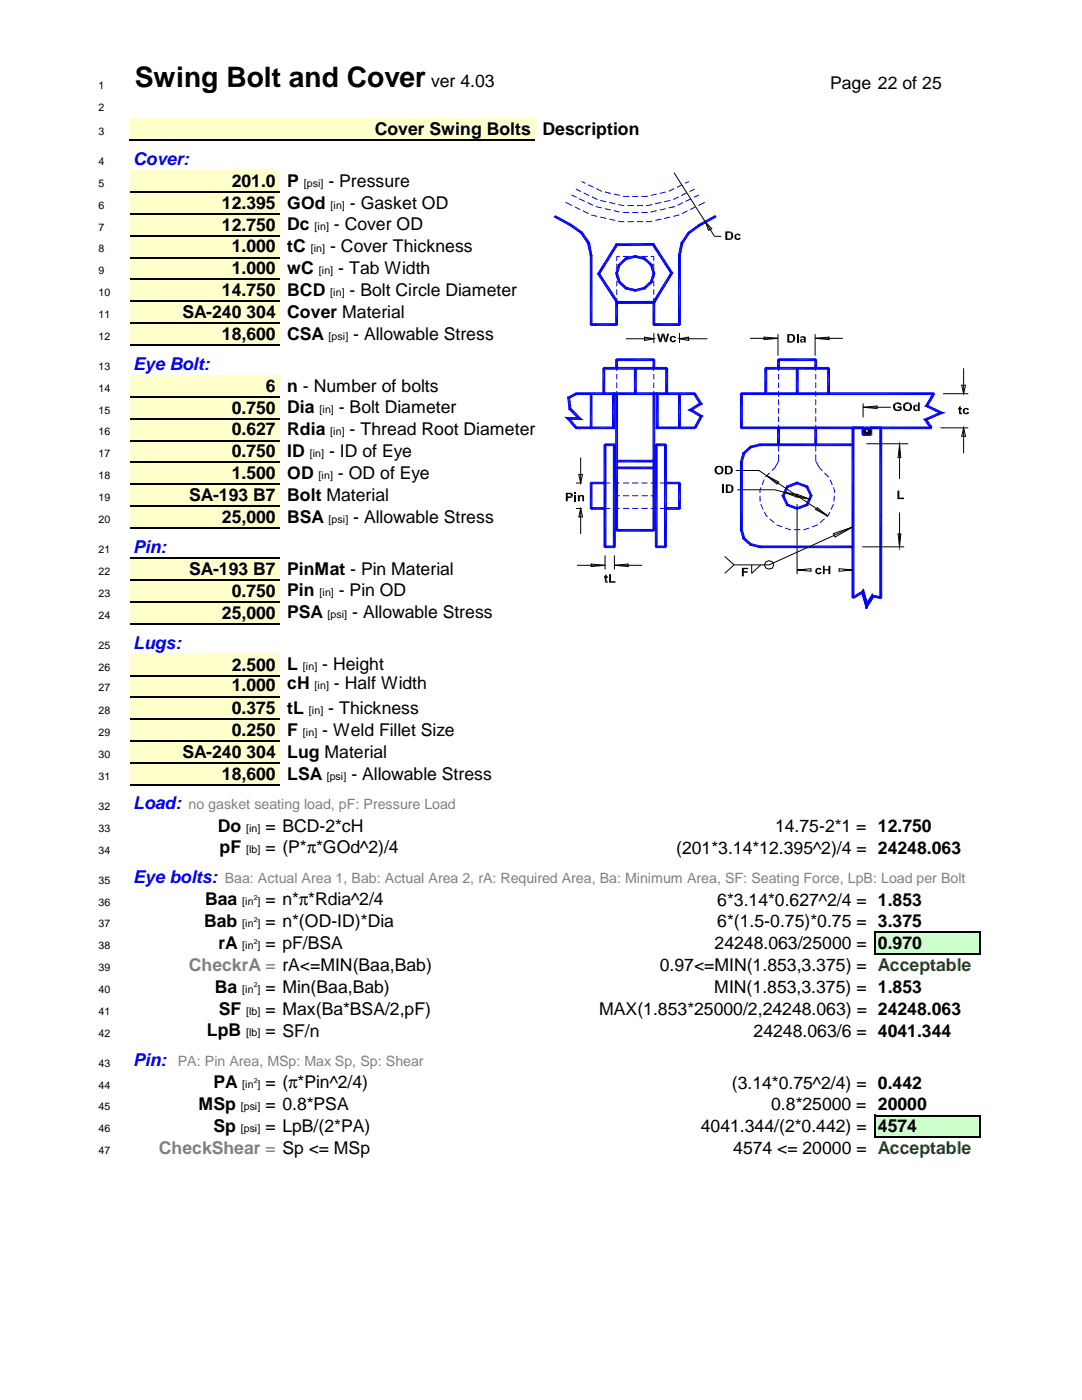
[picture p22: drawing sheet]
<svg xmlns="http://www.w3.org/2000/svg" width="216mm" height="279mm" viewBox="0 0 216 279" stroke-linecap="round" stroke-linejoin="round" font-family="sans-serif">
<defs><g id="words">
<text font-size="5.6" x="26.9" y="17.4">Swing Bolt and Cover</text>
<g font-size="3.5">
<text x="86" y="17.4">ver 4.03</text>
<text x="165.7" y="17.8">Page 22 of 25</text>
<text x="74.8" y="26.9">Cover Swing Bolts</text>
<text x="108.2" y="26.9">Description</text>
<text x="44.3" y="41.7">12.395</text>
<text x="46.2" y="37.3">201.0</text>
<text x="57.3" y="37.3">P</text>
<text x="57.3" y="41.6">GOd</text>
<text x="65.5" y="37.3">- Pressure</text>
<text x="69.8" y="41.6">- Gasket OD</text>
<text x="44.3" y="46">12.750</text>
<text x="57.3" y="46">Dc</text>
<text x="66.6" y="46">- Cover OD</text>
<text x="46.2" y="50.4">1.000</text>
<text x="57.3" y="50.3">tC</text>
<text x="65.9" y="50.3">- Cover Thickness</text>
<text x="44.3" y="59.1">14.750</text>
<text x="46.2" y="54.7">1.000</text>
<text x="57.3" y="54.7">wC</text>
<text x="57.3" y="59.1">BCD</text>
<text x="67.5" y="54.7">- Tab Width</text>
<text x="69.8" y="59.1">- Bolt Circle Diameter</text>
<text x="36.4" y="63.5">SA-240 304</text>
<text x="57.3" y="63.4">Cover Material</text>
<text x="44.3" y="67.8">18,600</text>
<text x="57.3" y="67.8">CSA</text>
<text x="70.5" y="67.8">- Allowable Stress</text>
<text x="46.2" y="82.5">0.750</text>
<text x="53" y="78.2">6</text>
<text x="57.3" y="78.1">n - Number of bolts</text>
<text x="57.3" y="82.5">Dia</text>
<text x="67.6" y="82.5">- Bolt Diameter</text>
<text x="46.2" y="86.9">0.627</text>
<text x="57.3" y="86.9">Rdia</text>
<text x="69.8" y="86.9">- Thread Root Diameter</text>
<text x="46.2" y="91.3">0.750</text>
<text x="46.2" y="95.6">1.500</text>
<text x="57.3" y="91.2">ID</text>
<text x="57.3" y="95.6">OD</text>
<text x="65.7" y="91.2">- ID of Eye</text>
<text x="67.4" y="95.6">- OD of Eye</text>
<text x="37.8" y="100">SA-193 B7</text>
<text x="57.3" y="99.9">Bolt Material</text>
<text x="44.3" y="104.4">25,000</text>
<text x="57.3" y="104.3">BSA</text>
<text x="70.5" y="104.3">- Allowable Stress</text>
<text x="37.8" y="114.7">SA-193 B7</text>
<text x="46.2" y="119.1">0.750</text>
<text x="57.3" y="114.7">PinMat - Pin Material</text>
<text x="57.3" y="119">Pin</text>
<text x="67.6" y="119">- Pin OD</text>
<text x="44.3" y="123.4">25,000</text>
<text x="57.3" y="123.4">PSA</text>
<text x="70.3" y="123.4">- Allowable Stress</text>
<text x="46.2" y="133.8">2.500</text>
<text x="46.2" y="137.8">1.000</text>
<text x="57.3" y="133.8">L</text>
<text x="57.3" y="137.5">cH</text>
<text x="64.3" y="133.8">- Height</text>
<text x="66.6" y="137.5">- Half Width</text>
<text x="46.2" y="142.5">0.375</text>
<text x="57.3" y="142.5">tL</text>
<text x="65.5" y="142.5">- Thickness</text>
<text x="46.2" y="146.9">0.250</text>
<text x="57.3" y="146.9">F</text>
<text x="64.3" y="146.9">- Weld Fillet Size</text>
<text x="36.4" y="151.3">SA-240 304</text>
<text x="44.3" y="155.6">18,600</text>
<text x="57.3" y="151.2">Lug Material</text>
<text x="57.3" y="155.6">LSA</text>
<text x="70.1" y="155.6">- Allowable Stress</text>
<text x="43.4" y="165.9">Do</text>
<text x="53" y="165.9">= BCD-2*cH</text>
<text x="154.6" y="166">14.75-2*1 = 12.750</text>
<text x="43.8" y="170.3">pF</text>
<text x="53" y="170.3">= (P*π*GOd^2)/4</text>
<text x="134.9" y="170.3">(201*3.14*12.395^2)/4 = 24248.063</text>
<text x="40.7" y="185">Bab</text>
<text x="40.9" y="180.7">Baa</text>
<text x="53" y="180.7">= n*π*Rdia^2/4</text>
<text x="53" y="185">= n*(OD-ID)*Dia</text>
<text x="143.1" y="185.1">6*(1.5-0.75)*0.75 = 3.375</text>
<text x="143.1" y="180.7">6*3.14*0.627^2/4 = 1.853</text>
<text x="43.6" y="189.4">rA</text>
<text x="53" y="189.4">= pF/BSA</text>
<text x="142.6" y="189.4">24248.063/25000 =</text>
<text x="175.2" y="189.4">0.970</text>
<text x="131.7" y="193.8">0.97&lt;=MIN(1.853,3.375) = Acceptable</text>
<text x="42.9" y="198.1">Ba</text>
<text x="43.6" y="202.5">SF</text>
<text x="53" y="198.1">= Min(Baa,Bab)</text>
<text x="53" y="202.5">= Max(Ba*BSA/2,pF)</text>
<text x="119.5" y="202.5">MAX(1.853*25000/2,24248.063) = 24248.063</text>
<text x="142.5" y="198.2">MIN(1.853,3.375) = 1.853</text>
<text x="41.3" y="206.8">LpB</text>
<text x="53" y="206.8">= SF/n</text>
<text x="150.4" y="206.9">24248.063/6 = 4041.344</text>
<text x="39.6" y="221.6">MSp</text>
<text x="42.6" y="217.2">PA</text>
<text x="53" y="217.2">= (π*Pin^2/4)</text>
<text x="53" y="221.6">= 0.8*PSA</text>
<text x="146" y="217.3">(3.14*0.75^2/4) = 0.442</text>
<text x="153.9" y="221.6">0.8*25000 = 20000</text>
<text x="42.6" y="225.9">Sp</text>
<text x="53" y="225.9">= LpB/(2*PA)</text>
<text x="139.8" y="226">4041.344/(2*0.442) =</text>
<text x="175.2" y="226">4574</text>
<text x="146.3" y="230.3">4574 &lt;= 20000 = Acceptable</text>
</g>
<g font-size="3.5" fill="#00f">
<text x="26.6" y="32.9">Cover:</text>
<text x="26.6" y="73.8">Eye Bolt:</text>
<text x="26.6" y="110.4">Pin:</text>
<text x="26.6" y="129.5">Lugs:</text>
<text x="26.6" y="161.5">Load:</text>
<text x="26.6" y="176.3">Eye bolts:</text>
<text x="26.6" y="212.8">Pin:</text>
</g>
<g font-size="3.5" fill="#808080">
<text x="37.7" y="193.8">CheckrA = rA&lt;=MIN(Baa,Bab)</text>
<text x="31.7" y="230.3">CheckShear = Sp &lt;= MSp</text>
</g>
<g font-size="2.8" fill="#808080">
<text x="37.6" y="161.5">no gasket seating load, pF: Pressure Load</text>
<text x="44.8" y="176.3">Baa: Actual Area 1, Bab: Actual Area 2, rA: Required Area, Ba: Minimum Area, SF: Seating Force, LpB: Load per Bolt</text>
<text x="35.5" y="212.8">PA: Pin Area, MSp: Max Sp, Sp: Shear</text>
</g>
<g font-size="2.1">
<text x="19.7" y="17.8">1</text>
<text x="19.7" y="22.2">2</text>
<text x="19.7" y="26.9">3</text>
<text x="19.7" y="32.9">4</text>
<text x="19.7" y="37.3">5</text>
<text x="19.7" y="41.7">6</text>
<text x="60.6" y="37.3">[psi]</text>
<text x="66" y="41.6">[in]</text>
<text x="19.7" y="46">7</text>
<text x="62.8" y="46">[in]</text>
<text x="19.7" y="50.4">8</text>
<text x="62" y="50.3">[in]</text>
<text x="19.7" y="54.7">9</text>
<text x="19.7" y="59.1">10</text>
<text x="63.6" y="54.7">[in]</text>
<text x="65.9" y="59.1">[in]</text>
<text x="19.7" y="63.5">11</text>
<text x="19.7" y="67.8">12</text>
<text x="65.6" y="67.8">[psi]</text>
<text x="19.7" y="73.8">13</text>
<text x="19.7" y="78.2">14</text>
<text x="19.7" y="82.5">15</text>
<text x="63.8" y="82.5">[in]</text>
<text x="19.7" y="86.9">16</text>
<text x="65.9" y="86.9">[in]</text>
<text x="19.7" y="91.3">17</text>
<text x="19.7" y="95.6">18</text>
<text x="61.8" y="91.2">[in]</text>
<text x="63.6" y="95.6">[in]</text>
<text x="19.7" y="100">19</text>
<text x="19.7" y="104.4">20</text>
<text x="65.6" y="104.3">[psi]</text>
<text x="19.7" y="110.4">21</text>
<text x="19.7" y="119.1">23</text>
<text x="19.7" y="114.7">22</text>
<text x="63.8" y="119">[in]</text>
<text x="19.7" y="123.4">24</text>
<text x="65.4" y="123.4">[psi]</text>
<text x="19.7" y="129.5">25</text>
<text x="19.7" y="133.8">26</text>
<text x="19.7" y="137.8">27</text>
<text x="60.5" y="133.8">[in]</text>
<text x="62.8" y="137.5">[in]</text>
<text x="19.7" y="142.5">28</text>
<text x="61.6" y="142.5">[in]</text>
<text x="19.7" y="146.9">29</text>
<text x="60.5" y="146.9">[in]</text>
<text x="19.7" y="151.3">30</text>
<text x="19.7" y="155.6">31</text>
<text x="65.2" y="155.6">[psi]</text>
<text x="19.7" y="161.6">32</text>
<text x="19.7" y="166">33</text>
<text x="49.1" y="165.9">[in]</text>
<text x="19.7" y="170.3">34</text>
<text x="49.1" y="170.3">[lb]</text>
<text x="19.7" y="176.4">35</text>
<text x="19.7" y="185.1">37</text>
<text x="19.7" y="180.7">36</text>
<text x="48.3" y="180.7">[in ]</text>
<text x="48.3" y="185">[in ]</text>
<text x="19.7" y="189.4">38</text>
<text x="48.3" y="189.4">[in ]</text>
<text x="19.7" y="193.8">39</text>
<text x="19.7" y="198.2">40</text>
<text x="19.7" y="202.5">41</text>
<text x="48.3" y="198.1">[in ]</text>
<text x="49.1" y="202.5">[lb]</text>
<text x="19.7" y="206.9">42</text>
<text x="49.1" y="206.8">[lb]</text>
<text x="19.7" y="212.9">43</text>
<text x="19.7" y="217.3">44</text>
<text x="19.7" y="221.6">45</text>
<text x="48" y="221.6">[psi]</text>
<text x="48.3" y="217.2">[in ]</text>
<text x="19.7" y="226">46</text>
<text x="48" y="225.9">[psi]</text>
<text x="19.7" y="230.3">47</text>
</g>
<g font-size="1.4">
<text x="50.6" y="179.6">2</text>
<text x="50.6" y="184">2</text>
<text x="50.6" y="188.3">2</text>
<text x="50.6" y="197.1">2</text>
<text x="50.6" y="216.2">2</text>
</g>
</g></defs>
<g fill="#ffc">
<path d="M25.9 23.6h80.7v4.4h-80.7z"/>
<path d="M25.9 34h29.8v34.9h-29.8z"/>
<path d="M25.9 74.8h29.8v30.6h-29.8z"/>
<path d="M25.9 111.4h29.8v13.1h-29.8z"/>
<path d="M25.9 130.5h29.8v26.2h-29.8z"/>
</g>
<g fill="#cfc">
<path d="M174.5 186.1h21.2v4.4h-21.2z"/>
<path d="M174.5 222.6h21.2v4.4h-21.2z"/>
</g>
<g fill="none" stroke="#000" stroke-width=".34">
<path d="M25.9 27.9h80.7M25.9 38.3h29.8M25.9 42.7h29.8M25.9 47h29.8M25.9 51.4h29.8M25.9 55.8h29.8M25.9 60.1h29.8M25.9 64.5h29.8M25.9 68.8h29.8M25.9 79.2h29.8M25.9 83.6h29.8M25.9 87.9h29.8"/>
<path d="M25.9 92.3h29.8M25.9 96.6h29.8M25.9 101h29.8M25.9 105.4h29.8M25.9 111.4h29.8M25.9 115.7h29.8M25.9 120.1h29.8M25.9 124.5h29.8M25.9 134.8h29.8M25.9 139.2h29.8M25.9 143.6h29.8M25.9 147.9h29.8"/>
<path d="M25.9 152.3h29.8M25.9 156.6h29.8M174.5 185.9v4.7M174.7 186.1h21.1M174.7 190.5h21.1M195.6 186.3v4.3M174.5 222.5v4.7M174.7 222.6h21.1M174.7 227h21.1M195.6 222.8v4.4"/>
</g>
<g fill="#00f">
<path d="M161.2 97l.8 1.9h-.3z"/>
<path d="M161.2 97l.5 1.9-.8-1.6z"/>
</g>
<path d="M161.2 97l.8 1.9h-.3l-.8-1.6z" fill="none" stroke="#00f" stroke-width=".2"/>
<g fill="#00f">
<path d="M159 96.2l2.2 .8-.3 .3z"/>
<path d="M159 96.2l1.9 1.1-1.9-.7z"/>
</g>
<path d="M159 96.2l2.2 .8-.3 .3-1.9-.7z" fill="none" stroke="#00f" stroke-width=".2"/>
<g fill="#00f">
<path d="M157 97l2-.8v.4z"/>
<path d="M157 97l2-.4-1.8 .7z"/>
</g>
<path d="M157 97l2-.8v.4l-1.8 .7z" fill="none" stroke="#00f" stroke-width=".2"/>
<g fill="#00f">
<path d="M157 97l.2 .3-1.1 1.6z"/>
<path d="M157.2 97.3l-.7 1.6h-.4z"/>
</g>
<path d="M157 97l.2 .3-.7 1.6h-.4z" fill="none" stroke="#00f" stroke-width=".2"/>
<g fill="#00f">
<path d="M156.1 98.9h.4l.5 2z"/>
<path d="M156.5 98.9l.7 1.7-.2 .3z"/>
</g>
<path d="M156.1 98.9h.4l.7 1.7-.2 .3z" fill="none" stroke="#00f" stroke-width=".2"/>
<g fill="#00f">
<path d="M157 100.9l.2-.3 1.8 1z"/>
<path d="M157.2 100.6l1.8 .7v.3z"/>
</g>
<path d="M157 100.9l.2-.3 1.8 .7v.3z" fill="none" stroke="#00f" stroke-width=".2"/>
<g fill="#00f">
<path d="M159 101.3l2.2-.4-2.2 .7z"/>
<path d="M159 101.3l1.9-.7 .3 .3z"/>
</g>
<path d="M159 101.3l1.9-.7 .3 .3-2.2 .7z" fill="none" stroke="#00f" stroke-width=".2"/>
<g fill="#00f">
<path d="M162 98.9l-.8 2-.3-.3z"/>
<path d="M161.7 98.9h.3l-1.1 1.7z"/>
</g>
<g fill="none" stroke="#00f" stroke-width=".2">
<path d="M120.5 88.8h.4v20.3h-.4zM120.7 96.4h1.1M122.4 88.8h.4v20.3h-.4zM122.4 96.4h1.3M123.1 98.9h.6M124.3 98.9h1.2M124.3 96.4h1.2M126.2 98.9h1.2M126.2 96.4h1.2M128 98.9h1.2M128 96.4h1.2M129.8 98.9h.7"/>
<path d="M129.8 96.4h1.3M130.8 88.8h.3v20.3h-.3zM131.7 96.4h1.1M132.6 88.8h.4v20.3h-.4zM151.6 98.9l.1 1.2M151.8 97.3l-.2 .5v.6M152.5 95.7l-.4 1.1M153.6 94.4l-.9 .8M155.4 92l-.8 1.4-.6 .5M161.7 98.9h.3l-.8 2-.3-.3zM162.8 92l.7 1.4 .6 .5M164.5 94.4l.9 .8"/>
<path d="M165.7 95.7l.4 1.1M166.3 97.3l.2 .5v.6M166.5 98.9l-.1 1.2M170 85.4h.4v33.9h-.4zM120.7 101.5h1.1M122.4 101.5h1.3M123.1 105.7h7.4v.3h-7.4zM124.3 101.5h1.2M126.2 101.5h1.2M128 101.5h1.2M129.8 101.5h1.3M131.7 101.5h1.1"/>
<path d="M151.8 100.6l.5 1.1M152.5 102.2l.4 .7 .3 .2M153.6 103.5l.9 .8M154.9 104.7l1.2 .5M156.7 105.4l1.1 .3M158.5 105.7h1.2M161.5 105.4l-1.2 .3M163.2 104.7l-1.2 .5M164.5 103.5l-.9 .8M165.6 102.2l-.3 .7-.4 .2M166.3 100.6l-.5 1.1"/>
</g>
<path d="M130.9 88.8v20.3M123.1 105.8h7.4" fill="none" stroke="#00f" stroke-width=".34"/>
<path d="M120.7 88.8v20.3M122.6 88.8v20.3M132.8 88.8v20.3M170.2 85.4v33.9" fill="none" stroke="#00f" stroke-width=".38"/>
<g fill="#00f">
<path d="M130.9 88.9l1.9-.3v.3z"/>
<path d="M130.9 88.6h1.9l-1.9 .3z"/>
</g>
<path d="M130.9 88.6h1.9v.3h-1.9z" fill="none" stroke="#00f" stroke-width=".2"/>
<g fill="#00f">
<path d="M120.7 88.9l1.9-.3v.3z"/>
<path d="M120.7 88.6h1.9l-1.9 .3z"/>
</g>
<path d="M120.7 88.6h1.9v.3h-1.9z" fill="none" stroke="#00f" stroke-width=".2"/>
<g fill="#00f">
<path d="M130.9 109.3l1.9-.3v.3z"/>
<path d="M130.9 109h1.9l-1.9 .3z"/>
</g>
<path d="M130.9 109h1.9v.3h-1.9z" fill="none" stroke="#00f" stroke-width=".2"/>
<g fill="#00f">
<path d="M120.7 109.3l1.9-.3v.3z"/>
<path d="M120.7 109h1.9l-1.9 .3z"/>
</g>
<path d="M117.8 96.4h.3v5.1h-.3zM117.9 96.2h2.8v.4h-2.8zM132.8 96.2h2.8v.4h-2.8zM135.4 96.4h.4v5.1h-.4zM175.6 85.4h.3v33.9h-.3zM117.9 101.3h2.8v.3h-2.8zM120.7 109h1.9v.3h-1.9zM132.8 101.3h2.8v.3h-2.8z" fill="none" stroke="#00f" stroke-width=".2"/>
<path d="M120.7 96.4h-2.8v5.1h2.8M132.8 96.4h2.8M132.8 101.5h2.8" fill="none" stroke="#00f" stroke-width=".34"/>
<path d="M135.6 96.4v5.1M175.7 85.4v33.9" fill="none" stroke="#00f" stroke-width=".38"/>
<path d="M114.9 96.4h1.2M114.9 101.5h1.2M144.6 111l1.9 1.7M146.5 112.7h7M146.5 112.7l-1.9 1.7M150 112.7v1.7l1.8-1.7" fill="none" stroke="#000" stroke-width=".2"/>
<g fill="#00f">
<path d="M155.2 71.8h.3v1.7z"/>
<path d="M155.2 71.8l.3 1.7h-.3z"/>
</g>
<path d="M155.2 71.8h.3v1.7h-.3z" fill="none" stroke="#00f" stroke-width=".2"/>
<g fill="#00f">
<path d="M162.6 71.8l.3 1.7h-.3z"/>
<path d="M162.6 71.8h.3v1.7z"/>
</g>
<path d="M162.6 71.8h.3v1.7h-.3zM155.4 88.8v1.3M155.4 90.7v1.3M162.8 88.8v1.3M162.8 90.7v1.3" fill="none" stroke="#00f" stroke-width=".2"/>
<g fill="#00f">
<path d="M170.1 119.2l2.2-1.3-2 1.5z"/>
<path d="M170.3 119.4l2-1.5-.3 .5z"/>
</g>
<path d="M170.1 119.2l2.2-1.3-.3 .5-1.7 1z" fill="none" stroke="#00f" stroke-width=".2"/>
<g fill="#00f">
<path d="M172.3 117.9l.7 2.5-1-2z"/>
<path d="M172 118.4l1 2-.1 .9z"/>
<path d="M172.2 117.8l.1 .1-.3 .5z" fill-rule="evenodd"/>
</g>
<path d="M172.2 117.8l.1 .1-.3 .5z" fill="none" stroke="#00f" stroke-width=".2"/>
<path d="M172 118.4h.1" fill="none" stroke="#00f" stroke-width=".2"/>
<path d="M172 118.4h.1l.9 2.9h-.2z" fill-rule="evenodd" fill="#00f"/>
<path d="M172 118.4h.1l.9 2.9h-.2z" fill="none" stroke="#00f" stroke-width=".2"/>
<path d="M172.8 121.3h.2l-.1 .2z" fill-rule="evenodd" fill="#00f"/>
<path d="M172.8 121.3v.2M173 121.3l-.1 .2" fill="none" stroke="#00f" stroke-width=".2"/>
<path d="M172.9 120.4h.2l-.1 .9h-.2z" fill-rule="evenodd" fill="#00f"/>
<path d="M172.9 120.4h.2l-.1 .9h-.2z" fill="none" stroke="#00f" stroke-width=".2"/>
<path d="M172.2 117.9l.1-.1 .8 2.6h-.2z" fill-rule="evenodd" fill="#00f"/>
<path d="M172.2 117.9l.1-.1 .8 2.6h-.2z" fill="none" stroke="#00f" stroke-width=".2"/>
<path d="M172.3 117.6v.3z" fill-rule="evenodd" fill="#00f"/>
<path d="M172.2 117.8l.1-.2v.2" fill="none" stroke="#00f" stroke-width=".2"/>
<g fill="#00f">
<path d="M174.1 118.7l-1.2 2.6 .1-.9z"/>
<path d="M174.1 118.7l.1 .4-1.3 2.2z"/>
<path d="M172.9 120.4h.2l-.1 .9h-.2z" fill-rule="evenodd"/>
</g>
<path d="M172.9 120.4h.2l-.1 .9h-.2z" fill="none" stroke="#00f" stroke-width=".2"/>
<path d="M172.8 121.3h.1l-.1 .2z" fill-rule="evenodd" fill="#00f"/>
<path d="M172.8 121.3v.2M172.9 121.3l-.1 .2" fill="none" stroke="#00f" stroke-width=".2"/>
<path d="M174.2 119.1l.1 .1-1.4 2.1-.1-.1z" fill-rule="evenodd" fill="#00f"/>
<path d="M174.2 119.1l.1 .1-1.4 2.1-.1-.1z" fill="none" stroke="#00f" stroke-width=".2"/>
<path d="M174.3 119.1v.1" fill="none" stroke="#00f" stroke-width=".2"/>
<path d="M174 118.7h.1l.2 .4-.1 .1z" fill-rule="evenodd" fill="#00f"/>
<path d="M174 118.7h.1l.2 .4-.1 .1z" fill="none" stroke="#00f" stroke-width=".2"/>
<path d="M174.1 118.6v.1z" fill-rule="evenodd" fill="#00f"/>
<path d="M174 118.7l.1-.1v.1" fill="none" stroke="#00f" stroke-width=".2"/>
<path d="M174 118.7l.1 .1-1 1.6h-.2z" fill-rule="evenodd" fill="#00f"/>
<path d="M174 118.7l.1 .1-1 1.6h-.2z" fill="none" stroke="#00f" stroke-width=".2"/>
<path d="M172.9 120.4h.1" fill="none" stroke="#00f" stroke-width=".2"/>
<g fill="#00f">
<path d="M174.1 118.7l1.7 .4h-1.6z"/>
<path d="M174.2 119.1h1.6l-.1 .4z"/>
</g>
<path d="M174.1 118.7l1.7 .4-.1 .4-1.5-.4z" fill="none" stroke="#00f" stroke-width=".2"/>
<path d="M155.2 66.7v4.3M162.6 66.7v4.3M146.8 93.9h4.6l1.6 1M147.1 97.7h7.5l1.8 .5M120.7 110.8v2.9M122.6 110.8v2.9M159 100.6v14" fill="none" stroke="#000" stroke-width=".2"/>
<g fill="#00f">
<path d="M147.7 105.7h.4l.2 1.8z"/>
<path d="M148.1 105.7l.5 1.7-.3 .1z"/>
</g>
<path d="M147.7 105.7h.4l.5 1.7-.3 .1z" fill="none" stroke="#00f" stroke-width=".2"/>
<g fill="#00f">
<path d="M148.3 107.5l.3-.1 1.1 1.4z"/>
<path d="M148.6 107.4l1.3 1.1-.2 .3z"/>
</g>
<path d="M148.3 107.5l.3-.1 1.3 1.1-.2 .3z" fill="none" stroke="#00f" stroke-width=".2"/>
<g fill="#00f">
<path d="M149.9 108.5l1.7 .8-1.9-.5z"/>
<path d="M149.9 108.5l1.7 .5v.3z"/>
</g>
<path d="M151.6 88.6h18.6v.3h-18.6zM149.9 108.5l1.7 .5v.3l-1.9-.5zM151.6 109h18.6v.3h-18.6z" fill="none" stroke="#00f" stroke-width=".2"/>
<path d="M151.6 88.8h18.6M151.6 109.1h18.6" fill="none" stroke="#00f" stroke-width=".34"/>
<g fill="#000">
<path d="M157.1 66.7h1.1l.2 .1-.9 .1v1.2l.9 .1-.4 .2h-.9z" fill-rule="evenodd"/>
<path d="M157.6 66.9l.8-.1 .2 .3a.94 .94 0 0 1-.1 1.1l-1-.1h.5a.62 .62 0 0 0 .2-.7 .62 .62 0 0 0-.6-.5z" fill-rule="evenodd"/>
<path d="M159 67.1h.3v1.3h-.3z" fill-rule="evenodd"/>
<path d="M159 66.7h.3v.3h-.3z" fill-rule="evenodd"/>
<path d="M159.7 67.3l.5 .1-.3 .1-.3-.1z" fill-rule="evenodd"/>
<path d="M159.6 67.8h.8l-.4 .1-.1 .1 .2 .2h-.5z" fill-rule="evenodd"/>
<path d="M159.7 67.3a.68 .68 0 0 1 1.1 .1v.8l-.9 .2-.3-.2 .7-.1 .1-.3-.6-.1 .6-.2-.2-.1z" fill-rule="evenodd"/>
<path d="M160.4 68.2h.4l.1 .2h-.4z" fill-rule="evenodd"/>
<path d="M112.9 98.3a1.33 1.33 0 0 1 1.3 .2l-.9 .1v.5h1l-.3 .3h-.7v.6h-.4z" fill-rule="evenodd"/>
<path d="M113.5 98.6l.7-.1 .1 .6h-1l.6-.1v-.3z" fill-rule="evenodd"/>
<path d="M114.6 98.3h.4v.3h-.4z" fill-rule="evenodd"/>
<path d="M115.3 98.8h.4v.2h.3l-.3 .2v.8h-.4z" fill-rule="evenodd"/>
<path d="M115.7 99a.52 .52 0 0 1 .8 .1v.9h-.3l-.1-.9z" fill-rule="evenodd"/>
<path d="M143 93a1.2 1.2 0 0 1 1.1 .2h-.6a.6 .6 0 0 0-.5 .6 .6 .6 0 0 0 .5 .6h.6a.92 .92 0 0 1-1.3 0 .92 .92 0 0 1 .2-1.4z" fill-rule="evenodd"/>
<path d="M144.1 96.7h.3v1.7h-.3z" fill-rule="evenodd"/>
<path d="M143.5 93.2h.6a1 1 0 0 1 0 1.2h-.6l.3-.1 .2-.3-.1-.5z" fill-rule="evenodd"/>
<path d="M144.7 93h.8l.5 .2-1 .1v1.1l1 .1-.5 .2h-.8z" fill-rule="evenodd"/>
<path d="M144.8 96.7h.9l.4 .2-.9 .1v1.1l.9 .1-.4 .2h-.9z" fill-rule="evenodd"/>
<path d="M145.2 93.3l.8-.1a.98 .98 0 0 1 0 1.2h-1a.59 .59 0 0 0 .8-.5 .59 .59 0 0 0-.6-.6z" fill-rule="evenodd"/>
<path d="M145.4 97l.7-.1 .2 .2v.6l-.2 .5-.9-.1h.5a.6 .6 0 0 0 .3-.7 .6 .6 0 0 0-.6-.4z" fill-rule="evenodd"/>
<path d="M178.4 80.6h.7a.57 .57 0 0 0-.5 .6 .57 .57 0 0 0 .5 .5l.8 .1a.97 .97 0 0 1-1.2 .2 .97 .97 0 0 1-.4-1.3z" fill-rule="evenodd"/>
<path d="M178.4 80.6a.9 .9 0 0 1 1.5 .2l-.4 .1-.3-.3z" fill-rule="evenodd"/>
<path d="M179.1 97.9h.4v1.4h.9v.3h-1.3z" fill-rule="evenodd"/>
<path d="M179.1 81.1h.8v.7l-.8-.1 .4-.1v-.2h-.4z" fill-rule="evenodd"/>
<path d="M180.3 80.6a1.1 1.1 0 0 1 1.4-.1l-.8 .1a.6 .6 0 0 0-.3 .6 .6 .6 0 0 0 .5 .5l.6 .1a.99 .99 0 0 1-1.4-.2l-.1-.4z" fill-rule="evenodd"/>
<path d="M181.1 80.6l.6-.1a.96 .96 0 0 1 0 1.3l-.6-.1a.58 .58 0 0 0 .5-.5 .58 .58 0 0 0-.5-.6z" fill-rule="evenodd"/>
<path d="M182.2 81.1l.7-.1-.3 .2v.5l.6 .1a.6 .6 0 0 1-.8 .1 .6 .6 0 0 1-.2-.8z" fill-rule="evenodd"/>
<path d="M182.3 81l.3-.2 .6 .1z" fill-rule="evenodd"/>
<path d="M182.3 81l.9-.1v-.6h.3v1.7h-.3v-.2h-.3a.39 .39 0 0 0 .3-.4 .39 .39 0 0 0-.3-.4z" fill-rule="evenodd"/>
<path d="M114.6 98.8h.4v1.2h-.4z" fill-rule="evenodd"/>
<path d="M120.7 114.8l.3-.2v.4h.3v.3h-.3l.1 .7-.4 .1v-.8h-.2z" fill-rule="evenodd"/>
<path d="M120.7 116.1l.6-.1v.2l-.4 .1z" fill-rule="evenodd"/>
<path d="M121.5 114.6h.4v1.4h.9v.3h-1.3z" fill-rule="evenodd"/>
<path d="M148 113.3h1.3v.3h-.9v.4h.8v.3h-.8v.7h-.4z" fill-rule="evenodd"/>
<path d="M162.8 113.5l.5 .1a.39 .39 0 0 0-.3 .4 .39 .39 0 0 0 .3 .3l-.4 .1-.2-.2z" fill-rule="evenodd"/>
<path d="M162.8 113.5h.1a.64 .64 0 0 1 1 .2l-.3 .1-.1-.2z" fill-rule="evenodd"/>
<path d="M162.9 114.4l.6-.1 .1-.2 .4 .1a.68 .68 0 0 1-1.1 .2z" fill-rule="evenodd"/>
<path d="M164.2 112.9h.3v.7l.8 .2h-.8v.8h-.3z" fill-rule="evenodd"/>
<path d="M164.5 113.6h.8v-.7h.4v1.7h-.4v-.8z" fill-rule="evenodd"/>
</g>
<path d="M172.2 80.5v2.8M172.9 88.6h8.3M152.8 112.1l.7-.2 .6 .2 .3 .6-.3 .7-.6 .2-.7-.2-.3-.7zM172 109.1h8.4" fill="none" stroke="#000" stroke-width=".2"/>
<g fill="#00f">
<path d="M149.7 89.1l1.9-.5v.3z"/>
<path d="M149.7 89.1l1.9-.2-1.7 .5z"/>
</g>
<path d="M149.7 89.1l1.9-.5v.3l-1.7 .5z" fill="none" stroke="#00f" stroke-width=".2"/>
<g fill="#00f">
<path d="M148.3 90.4l1.4-1.3 .2 .3z"/>
<path d="M148.3 90.4l1.6-1-1.3 1.2z"/>
</g>
<path d="M148.3 90.4l1.4-1.3 .2 .3-1.3 1.2z" fill="none" stroke="#00f" stroke-width=".2"/>
<g fill="#00f">
<path d="M148.3 90.4l.3 .2-.9 1.6z"/>
<path d="M148.6 90.6l-.5 1.6h-.4z"/>
</g>
<path d="M147.7 92.2h.4v13.5h-.4zM148.3 90.4l.3 .2-.5 1.6h-.4z" fill="none" stroke="#00f" stroke-width=".2"/>
<path d="M147.9 92.2v13.5" fill="none" stroke="#00f" stroke-width=".38"/>
<g fill="#00f">
<path d="M172.2 86.9l1.5-.4v.4z"/>
<path d="M172.2 86.5h1.5l-1.5 .4z"/>
</g>
<path d="M172.2 86.5h1.5v.4h-1.5z" fill="none" stroke="#00f" stroke-width=".2"/>
<g fill="#00f">
<path d="M173.6 85.4l.3 1.3h-.3z"/>
<path d="M173.6 85.4h.3v1.3z"/>
</g>
<path d="M173.6 85.4h.3v1.3h-.3z" fill="none" stroke="#00f" stroke-width=".2"/>
<g fill="#00f">
<path d="M172 85.4l.4 1.3h-.4z"/>
<path d="M172 85.4h.4v1.3z"/>
</g>
<path d="M147.7 78.6h.4v6.8h-.4zM147.9 78.4h38.4v.3h-38.4zM147.9 85.2h37.9v.4h-37.9zM170.2 85.2h2v.4h-2zM172 85.4h.4v1.3h-.4zM173.7 85.2h2.1v.4h-2.1z" fill="none" stroke="#00f" stroke-width=".2"/>
<path d="M147.9 78.6h38.4M147.9 85.4h37.9" fill="none" stroke="#00f" stroke-width=".34"/>
<g fill="#000">
<path d="M172.2 86.1h.4l-.1 .4zM172.4 85.6l.3 .2-.5 .3zM172.7 86.3l.3 .4-.5-.2zM172.6 86.1l.1 .2-.2 .2zM172.2 86.1l.5-.3-.1 .3zM172.7 86.3l.3 .1v.3zM172.4 85.6l.6-.3v.4zM172.4 85.6l.6 .1-.3 .1zM173 86.4l.5 .1-.5 .2zM173 86.4l.2-.1 .3 .2zM173 85.3l.2 .5-.2-.1zM173.4 86.1h.3l-.5 .2z"/>
<path d="M173.2 85.8l.3-.2-.1 .5zM173 85.3l.5 .3-.3 .2zM173.2 86.3l.5-.2-.2 .4zM173.5 85.6l.2 .5h-.3z"/>
</g>
<path d="M172.2 86.1h.4l.1 .2-.2 .2zM172.4 85.6l.6-.3v.4l-.3 .1zM172.4 85.6l.3 .2-.1 .3h-.4zM172.4 86.2h1.1M172.7 86.3l.3 .1v.3l-.5-.2zM173 85.3l.5 .3-.3 .2-.2-.1zM173 86.4l.2-.1 .3 .2-.5 .2zM173.2 85.8l.3-.2 .2 .5h-.3zM173.4 86.1h.3l-.2 .4-.3-.2z" fill="none" stroke="#000" stroke-width=".2"/>
<path d="M147.9 78.6v6.8" fill="none" stroke="#00f" stroke-width=".38"/>
<g fill="#00f">
<path d="M184.4 83.7l1.6 1.6-.4 .2z"/>
<path d="M184.4 83.7l.6 .1 1 1.5z"/>
</g>
<path d="M184.4 83.7l.6 .1 1 1.5-.4 .2z" fill="none" stroke="#00f" stroke-width=".2"/>
<g fill="#00f">
<path d="M184.4 83.7l3-1.3-2.4 1.4z"/>
<path d="M185 83.8l2.4-1.4h.8z"/>
</g>
<path d="M184.4 83.7l3-1.3h.8l-3.2 1.4z" fill="none" stroke="#00f" stroke-width=".2"/>
<g fill="#00f">
<path d="M184.7 81.1l3.5 1.3h-.8z"/>
<path d="M184.7 81.1l.5-.2 3 1.5z"/>
</g>
<path d="M184.7 81.1l.5-.2 3 1.5h-.8z" fill="none" stroke="#00f" stroke-width=".2"/>
<g fill="#00f">
<path d="M186.1 78.5l-.9 2.4-.5 .2z"/>
<path d="M186.1 78.5l.4 .2-1.3 2.2z"/>
</g>
<g fill="none" stroke="#00f" stroke-width=".2">
<path d="M115 78.4h7.6v.3h-7.6zM117.8 78.6h.3v6.8h-.3zM120.3 73.5h.4v5.1h-.4zM120.5 73.3h12.5v.4h-12.5zM122.2 78.6h.4v6.8h-.4zM122.4 78.4h8.7v.3h-8.7zM123.1 71.6h7.4v.4h-7.4zM126.6 73.5h.4v5.1h-.4zM130.9 78.6h.4v6.8h-.4zM130.9 78.4h7.7v.3h-7.7zM132.8 73.5h.4v5.1h-.4zM135.4 78.6h.4v6.8h-.4z"/>
<path d="M152.6 73.5h.4v5.1h-.4zM152.8 73.3h12.5v.4h-12.5zM155.4 71.6h7.4v.4h-7.4zM155.4 73.5v.5M155.4 74.6v1.1M155.4 76.3v1.1M155.4 78v1.2M155.4 79.7v1.2M158.9 73.5h.4v5.1h-.4zM162.8 73.5v.5M162.8 74.6v1.1M162.8 76.3v1.1"/>
<path d="M162.8 78v1.2M162.8 79.7v1.2M165.1 73.5h.4v5.1h-.4zM186.1 78.5l.4 .2-1.3 2.2-.5 .2zM115 85.2h7.6v.4h-7.6zM130.9 85.2h7.7v.4h-7.7zM155.2 85.4h.3v3.4h-.3zM155.4 81.4v1.1M155.4 83.1v1.1M155.4 84.8v.6M162.6 85.4h.3v3.4h-.3zM162.8 81.4v1.1"/>
<path d="M162.8 83.1v1.1M162.8 84.8v.6"/>
</g>
<path d="M115 78.6h23.6M117.9 78.6v6.8M120.5 73.5h12.5M123.1 71.8h7.4M152.8 73.5h12.5M155.4 71.8h7.4M115 85.4h7.6M130.9 85.4h7.7M162.8 85.4v3.4" fill="none" stroke="#00f" stroke-width=".34"/>
<path d="M120.5 73.5v5.1M122.4 78.6v6.8M126.8 73.5v5.1M131.1 78.6v6.8M133 73.5v5.1M135.6 78.6v6.8M152.8 73.5v5.1M159.1 73.5v5.1M165.3 73.5v5.1M155.3 85.4v3.4" fill="none" stroke="#00f" stroke-width=".38"/>
<g fill="#00f">
<path d="M122.9 71.8h.3v1.7z"/>
<path d="M122.9 71.8l.3 1.7h-.3z"/>
</g>
<path d="M122.9 71.8h.3v1.7h-.3zM122.9 78.6h.3v27.2h-.3z" fill="none" stroke="#00f" stroke-width=".2"/>
<path d="M123 78.6v27.2" fill="none" stroke="#00f" stroke-width=".38"/>
<g fill="#00f">
<path d="M130.3 71.8h.3v1.7z"/>
<path d="M130.3 71.8l.3 1.7h-.3z"/>
</g>
<path d="M123.1 73.5v.5M123.1 74.6v1.1M123.1 76.3v1.1M123.1 78v.6M130.3 71.8h.3v1.7h-.3zM130.3 78.6h.3v27.2h-.3zM130.5 73.5v.5M130.5 74.6v1.1M130.5 76.3v1.1M130.5 78v.6" fill="none" stroke="#00f" stroke-width=".2"/>
<path d="M130.5 78.6v27.2" fill="none" stroke="#00f" stroke-width=".34"/>
<g fill="#00f">
<path d="M139.7 83.1l-.8 2.4-.4-.2z"/>
<path d="M139.7 83.1l.5-.1-1.3 2.5z"/>
</g>
<path d="M139.7 83.1l.5-.1-1.3 2.5-.4-.2z" fill="none" stroke="#00f" stroke-width=".2"/>
<g fill="#00f">
<path d="M137.5 81.8l2.7 1.2-.5 .1z"/>
<path d="M137.5 81.8h.6l2.1 1.2z"/>
</g>
<path d="M137.5 81.8h.6l2.1 1.2-.5 .1z" fill="none" stroke="#00f" stroke-width=".2"/>
<g fill="#00f">
<path d="M137.5 81.8l2.1-1.3-1.5 1.3z"/>
<path d="M138.1 81.8l1.5-1.3 .5 .1z"/>
</g>
<path d="M137.5 81.8l2.1-1.3 .5 .1-2 1.2z" fill="none" stroke="#00f" stroke-width=".2"/>
<g fill="#00f">
<path d="M138.4 78.7l1.7 1.9-.5-.1z"/>
<path d="M138.4 78.7l.3-.2 1.4 2.1z"/>
</g>
<path d="M138.4 78.7l.3-.2 1.4 2.1-.5-.1z" fill="none" stroke="#00f" stroke-width=".2"/>
<g fill="#00f">
<path d="M113 83.4l2.1 1.9-.3 .2z"/>
<path d="M113 83.4l.7 .3 1.4 1.6z"/>
</g>
<path d="M113 83.4l.7 .3 1.4 1.6-.3 .2zM113 83.4h2.2l.8 .3h-2.3z" fill="none" stroke="#00f" stroke-width=".2"/>
<path d="M113 83.5h3" fill="none" stroke="#00f" stroke-width=".34"/>
<g fill="#00f">
<path d="M113.5 81.7l2.5 2-.8-.3z"/>
<path d="M113.5 81.7l.4-.2 2.1 2.2z"/>
</g>
<path d="M113.5 81.7l.4-.2 2.1 2.2-.8-.3z" fill="none" stroke="#00f" stroke-width=".2"/>
<g fill="#00f">
<path d="M113.3 79.3l.6 2.2-.4 .2z"/>
<path d="M113.3 79.3l.4 .2 .2 2z"/>
</g>
<path d="M113.3 79.3l.4 .2 .2 2-.4 .2z" fill="none" stroke="#00f" stroke-width=".2"/>
<g fill="#00f">
<path d="M113.3 79.3l1.6-.9-1.2 1.1z"/>
<path d="M113.7 79.5l1.2-1.1 .2 .3z"/>
</g>
<path d="M123.1 51.2h.6M124.3 51.2h1.2M126.2 51.2h1.2M128 51.2h1.2M129.8 51.2h.7M113.3 79.3l1.6-.9 .2 .3-1.4 .8zM117.9 64.6h5.2v.3h-5.2zM122.9 60.3h.3v4.5h-.3zM123.1 60.2h7.4v.3h-7.4zM130.3 60.3h.3v4.5h-.3z" fill="none" stroke="#00f" stroke-width=".2"/>
<path d="M117.9 64.8h5.2M123.1 60.3h7.4v4.5" fill="none" stroke="#00f" stroke-width=".34"/>
<path d="M123 60.3v4.5" fill="none" stroke="#00f" stroke-width=".38"/>
<g fill="#00f">
<path d="M130.1 52.8l.5 1.8h-.3z"/>
<path d="M129.8 53l.3-.2 .2 1.8z"/>
</g>
<path d="M129.8 53l.3-.2 .5 1.8h-.3z" fill="none" stroke="#00f" stroke-width=".2"/>
<g fill="#00f">
<path d="M128.7 51.5l1.4 1.3-.3 .2z"/>
<path d="M128.7 51.5l1.1 1.5-1.3-1.2z"/>
</g>
<path d="M128.7 51.5l1.4 1.3-.3 .2-1.3-1.2z" fill="none" stroke="#00f" stroke-width=".2"/>
<g fill="#00f">
<path d="M126.7 51l2 .5-.2 .3z"/>
<path d="M126.7 51l1.8 .8-1.8-.4z"/>
</g>
<path d="M126.7 51l2 .5-.2 .3-1.8-.4z" fill="none" stroke="#00f" stroke-width=".2"/>
<g fill="#00f">
<path d="M124.8 51.5l1.9-.5v.4z"/>
<path d="M124.8 51.5l1.9-.1-1.7 .4z"/>
</g>
<path d="M124.8 51.5l1.9-.5v.4l-1.7 .4z" fill="none" stroke="#00f" stroke-width=".2"/>
<g fill="#00f">
<path d="M123.4 52.8l1.4-1.3 .2 .3z"/>
<path d="M123.4 52.8l1.6-1-1.3 1.2z"/>
</g>
<path d="M123.4 52.8l1.4-1.3 .2 .3-1.3 1.2z" fill="none" stroke="#00f" stroke-width=".2"/>
<g fill="#00f">
<path d="M123.4 52.8l.3 .2-.8 1.6z"/>
<path d="M123.7 53l-.5 1.6h-.3z"/>
</g>
<path d="M123.4 52.8l.3 .2-.5 1.6h-.3z" fill="none" stroke="#00f" stroke-width=".2"/>
<g fill="#00f">
<path d="M122.9 54.6h.3l.2 1.7z"/>
<path d="M123.2 54.6l.5 1.6-.3 .1z"/>
</g>
<path d="M122.9 54.6h.3l.5 1.6-.3 .1z" fill="none" stroke="#00f" stroke-width=".2"/>
<g fill="#00f">
<path d="M123.4 56.3l.3-.1 1.1 1.5z"/>
<path d="M123.7 56.2l1.3 1.2-.2 .3z"/>
</g>
<path d="M123.4 56.3l.3-.1 1.3 1.2-.2 .3z" fill="none" stroke="#00f" stroke-width=".2"/>
<g fill="#00f">
<path d="M125 57.4l1.7 .7-1.9-.4z"/>
<path d="M125 57.4l1.7 .4v.3z"/>
</g>
<path d="M125 57.4l1.7 .4v.3l-1.9-.4z" fill="none" stroke="#00f" stroke-width=".2"/>
<g fill="#00f">
<path d="M126.7 57.8l2-.1-2 .4z"/>
<path d="M126.7 57.8l1.8-.4 .2 .3z"/>
</g>
<path d="M126.7 57.8l1.8-.4 .2 .3-2 .4z" fill="none" stroke="#00f" stroke-width=".2"/>
<g fill="#00f">
<path d="M128.5 57.4l1.6-1.1-1.4 1.4z"/>
<path d="M128.5 57.4l1.3-1.2 .3 .1z"/>
</g>
<path d="M128.5 57.4l1.3-1.2 .3 .1-1.4 1.4z" fill="none" stroke="#00f" stroke-width=".2"/>
<g fill="#00f">
<path d="M130.6 54.6l-.5 1.7-.3-.1z"/>
<path d="M130.3 54.6h.3l-.8 1.6z"/>
</g>
<g fill="none" stroke="#00f" stroke-width=".2">
<path d="M123.1 51.2v.9M123.1 52.6v1.2M123.1 54.3v1.2M123.1 56v1.2M123.1 57.7v1.1M123.1 59.4v.9M130.3 54.6h.3l-.5 1.7-.3-.1zM130.5 51.2v.9M130.5 52.6v1.2M130.5 54.3v1.2M130.5 56v1.2M130.5 57.7v1.1"/>
<path d="M130.5 59.4v.9M123.2 60.2h7.1l.3 .3h-7.4zM130.5 64.6h5.1v.3h-5.1z"/>
</g>
<path d="M130.5 64.8h5.1" fill="none" stroke="#00f" stroke-width=".34"/>
<path d="M123.2 60.3h7.4" fill="none" stroke="#00f" stroke-width=".38"/>
<g fill="#00f">
<path d="M133.8 54.5l-3.2 6-.3-.3z"/>
<path d="M133.8 54.5h.4l-3.6 6z"/>
</g>
<path d="M133.8 54.5h.4l-3.6 6-.3-.3z" fill="none" stroke="#00f" stroke-width=".2"/>
<g fill="#00f">
<path d="M130.2 48.9l4 5.6h-.4z"/>
<path d="M130.4 48.6l3.8 5.9-4-5.6z"/>
</g>
<path d="M122.9 48.7l7.5-.1-.2 .3-7.1 .1zM130.4 48.6l3.8 5.9h-.4l-3.6-5.6z" fill="none" stroke="#00f" stroke-width=".2"/>
<path d="M122.9 48.8h7.5" fill="none" stroke="#00f" stroke-width=".42"/>
<g fill="#00f">
<path d="M122.9 48.7l.2 .3-3.4 5.7z"/>
<path d="M122.9 48.7l-3.2 6h-.4z"/>
</g>
<path d="M122.9 48.7l.2 .3-3.4 5.7h-.4z" fill="none" stroke="#00f" stroke-width=".2"/>
<g fill="#00f">
<path d="M119.3 54.7h.4l3.7 5.6z"/>
<path d="M119.3 54.7l4.1 5.6-.4 .2z"/>
</g>
<g fill="none" stroke="#00f" stroke-width=".2">
<path d="M114 38.9l1.1 .5M114.9 37.7l1 .5M115.6 39.7l1.1 .5M116.1 36.2l.7 .4M116.5 38.5l1.1 .5M117.3 36.9l1.1 .5M118.1 39.3l1.1 .5M119 37.6l1.1 .6M120.7 38.3l1.2 .3M122.5 38.7l1.2 .3M124.3 39.2h1.2M126.2 39.2h1.2"/>
<path d="M129.2 39.2h-1.2M131 38.7l-1.2 .3M132.8 38.3l-1.2 .3M134.5 37.6l-1.1 .6M135.4 39.3l-1.1 .5M136.1 36.9l-1 .5M137 38.5l-1 .5M137.5 36.2l-.8 .4M137.9 39.7l-1.1 .5M138.6 37.7l-1 .5M139.5 38.9l-1 .5M112.9 40.4l1.3 .6"/>
<path d="M114.7 41.3l1.1 .5M116.3 42.1l1.1 .5M117.2 40.4l1.1 .6M118 42.9l1.2 .3M118.9 41.2l1.2 .3M119.3 54.7h.4l3.7 5.6-.4 .2zM119.8 40l1.2 .3M119.8 43.3l1.2 .3M120.7 41.7l1.2 .2M121.6 40.4l1.2 .3M121.6 43.7l1.2 .3M122.5 42l1.2 .3"/>
<path d="M123.4 44.2h1.2M123.4 40.8l1.2 .2M124.3 42.4h1.2M125.2 41h1.2M125.2 44.2h1.2M126.2 42.4h1.2M127.1 41h1.2M127.1 44.2h1.2M128 42.4h1.2M130.1 40.8l-1.2 .2M130.1 44.2h-1.2M131 42l-1.2 .3"/>
<path d="M132 40.4l-1.3 .3M132 43.7l-1.2 .3M132.8 41.7l-1.1 .2M133.7 40l-1.2 .3M133.7 43.3l-1.2 .3M134.7 41.2l-1.3 .3M135.6 42.9l-1.2 .3M136.3 40.4l-1.1 .6M137.2 42.1l-1.1 .5M138.8 41.3l-1.1 .5M140.6 40.4l-1.2 .6"/>
</g>
<g fill="#00f">
<path d="M139.5 44.8l3.4-1.5-3.2 1.8z"/>
<path d="M139.5 44.8l3.2-1.7 .2 .2z"/>
</g>
<path d="M139.5 44.8l3.2-1.7 .2 .2-3.2 1.8z" fill="none" stroke="#00f" stroke-width=".2"/>
<g fill="#00f">
<path d="M137.3 46.4l2.2-1.6 .2 .3z"/>
<path d="M137.3 46.4l2.4-1.3-2.1 1.5z"/>
</g>
<path d="M137.3 46.4l2.2-1.6 .2 .3-2.1 1.5z" fill="none" stroke="#00f" stroke-width=".2"/>
<g fill="#00f">
<path d="M137.3 46.4l.3 .2-1.7 1.9z"/>
<path d="M137.6 46.6l-1.4 2-.3-.1z"/>
</g>
<path d="M137.3 46.4l.3 .2-1.4 2-.3-.1z" fill="none" stroke="#00f" stroke-width=".2"/>
<g fill="#00f">
<path d="M135.9 48.5l.3 .1-.8 2.4z"/>
<path d="M136.2 48.6l-.4 2.4h-.4z"/>
</g>
<path d="M135.4 51h.4v13.8h-.4zM135.9 48.5l.3 .1-.4 2.4h-.4z" fill="none" stroke="#00f" stroke-width=".2"/>
<path d="M135.6 51v13.8" fill="none" stroke="#00f" stroke-width=".38"/>
<g fill="#00f">
<path d="M110.8 43.1l3 2-3.2-1.8z"/>
<path d="M110.8 43.1l3.2 1.7-.2 .3z"/>
</g>
<path d="M110.8 43.1l3.2 1.7-.2 .3-3.2-1.8z" fill="none" stroke="#00f" stroke-width=".2"/>
<g fill="#00f">
<path d="M117.6 48.5l.5 2.5h-.3z"/>
<path d="M117.3 48.6l.3-.1 .2 2.5z"/>
</g>
<path d="M117.3 48.6l.3-.1 .5 2.5h-.3z" fill="none" stroke="#00f" stroke-width=".2"/>
<g fill="#00f">
<path d="M116.2 46.4l1.4 2.1-.3 .1z"/>
<path d="M115.9 46.6l.3-.2 1.1 2.2z"/>
</g>
<path d="M115.9 46.6l.3-.2 1.4 2.1-.3 .1z" fill="none" stroke="#00f" stroke-width=".2"/>
<g fill="#00f">
<path d="M114 44.8l2.2 1.6-.3 .2z"/>
<path d="M114 44.8l1.9 1.8-2.1-1.5z"/>
</g>
<path d="M114 44.8l2.2 1.6-.3 .2-2.1-1.5zM117.8 51h.3v13.8h-.3zM123.1 93.2h7.4v.4h-7.4zM123.1 91.9h7.4v.3h-7.4z" fill="none" stroke="#00f" stroke-width=".2"/>
<path d="M117.9 51v13.8M123.1 93.4h7.4M123.1 92h7.4" fill="none" stroke="#00f" stroke-width=".34"/>
<g fill="none" stroke="#000" stroke-width=".2">
<path d="M134.5 34.5l8.1 12.7h1.3M140.8 44.3l1.2 1.3-.6 .4zM124.9 67.6h5.6M128.6 67.3l1.9 .3-1.9 .3zM130.5 66.5v2M135.6 67.6l1.8-.3v.6zM135.6 66.5v2M135.6 67.6h5.5M149.6 67.5h5.6M152.4 67.3l2.8 .2-2.8 .3zM162.6 67.5l2.8-.2v.5zM162.6 67.5h5.6"/>
<path d="M188.2 78.6h5M191.9 76.9h.8l-.4 1.7zM192.3 73.5v5.1M115.5 94.7h.7l-.3 1.7zM115.9 91.3v5.1M153 94.9l2.4 1.3-.4 .4zM153 94.9l12.2 8.1M156.4 98.2l2.7 .5-.1 .5zM156.4 98.2l5.3 1.5M159.1 98.7l2.6 1-2.7-.5zM172.2 81.3l2.8-.3v.5zM172.2 81.3h5.6"/>
<path d="M179.5 88.8l.2 2.5h-.5zM179.5 88.8v6.8M187.7 85.4h5.5M192.3 85.4l.4 1.7h-.8zM192.3 85.4v5.1M115.1 112.8h5.6M115.9 101.5l.3 1.7h-.7zM115.9 101.5v5.1M117.9 112.6l2.8 .2-2.8 .3zM122.6 112.8l2.7-.2v.5zM122.6 112.8h5.5M159 113.7l2.8-.2v.5z"/>
<path d="M159 113.7h2M163.1 101.3l2.1 1.7-2.5-1.3zM166.3 106.5l3.9-1.3-3.6 2zM167.4 113.5l2.8 .2-2.8 .3zM168.3 113.7h1.9M170.2 105.2l-16.7 7.5M179.2 106.6h.5l-.2 2.5zM179.5 102.3v6.8"/>
</g>
<g fill="#000">
<path d="M144.7 46.2h.9l.4 .2-.9 .1v1.1l.9 .1-.4 .2h-.9z" fill-rule="evenodd"/>
<path d="M145.3 46.5l.7-.1 .3 .3v.5l-.2 .5-1-.1h.5a.58 .58 0 0 0 .3-.7 .58 .58 0 0 0-.6-.4z" fill-rule="evenodd"/>
<path d="M146.7 46.8l.5 .1a.39 .39 0 0 0-.3 .3 .39 .39 0 0 0 .3 .4l-.5 .2-.1-.3z" fill-rule="evenodd"/>
<path d="M146.7 46.8a.66 .66 0 0 1 1.1 .2l-.4 .1v-.2z" fill-rule="evenodd"/>
<path d="M146.7 47.8l.7-.2v-.2l.4 .1a.63 .63 0 0 1-1.1 .3z" fill-rule="evenodd"/>
<path d="M131.1 66.6h.4l.2 1.1-.2 .6z" fill-rule="evenodd"/>
<path d="M132.1 66.6h.4l-.2 .4-.3 1.3h-.5z" fill-rule="evenodd"/>
<path d="M132.5 66.6l.3 1.2-.1 .5-.4-1.3z" fill-rule="evenodd"/>
<path d="M133.1 66.6h.4l-.4 1.7h-.4z" fill-rule="evenodd"/>
<path d="M133.8 67.2l.5 .1a.39 .39 0 0 0-.3 .3 .39 .39 0 0 0 .3 .4l-.5 .2-.2-.3z" fill-rule="evenodd"/>
<path d="M133.8 67.2a.66 .66 0 0 1 1.1 .2l-.4 .1v-.2z" fill-rule="evenodd"/>
<path d="M133.8 68.2l.7-.2v-.2l.4 .1a.65 .65 0 0 1-1.1 .3z" fill-rule="evenodd"/>
<path d="M191.3 81.2l.4-.2v.4h.2v.3h-.2l.1 .7-.5 .1v-.8h-.1z" fill-rule="evenodd"/>
<path d="M191.3 82.5l.6-.1 .1 .2-.5 .1z" fill-rule="evenodd"/>
<path d="M192.2 81.6l.6 .1-.3 .2v.4l.3 .1h-.6l-.1-.5z" fill-rule="evenodd"/>
<path d="M192.3 81.6a.68 .68 0 0 1 1.1 .2h-.4v-.1z" fill-rule="evenodd"/>
<path d="M192.3 82.5l.7-.1v-.2l.4 .1a.67 .67 0 0 1-1.1 .2z" fill-rule="evenodd"/>
</g>
<use href="#words"/>
</svg>
